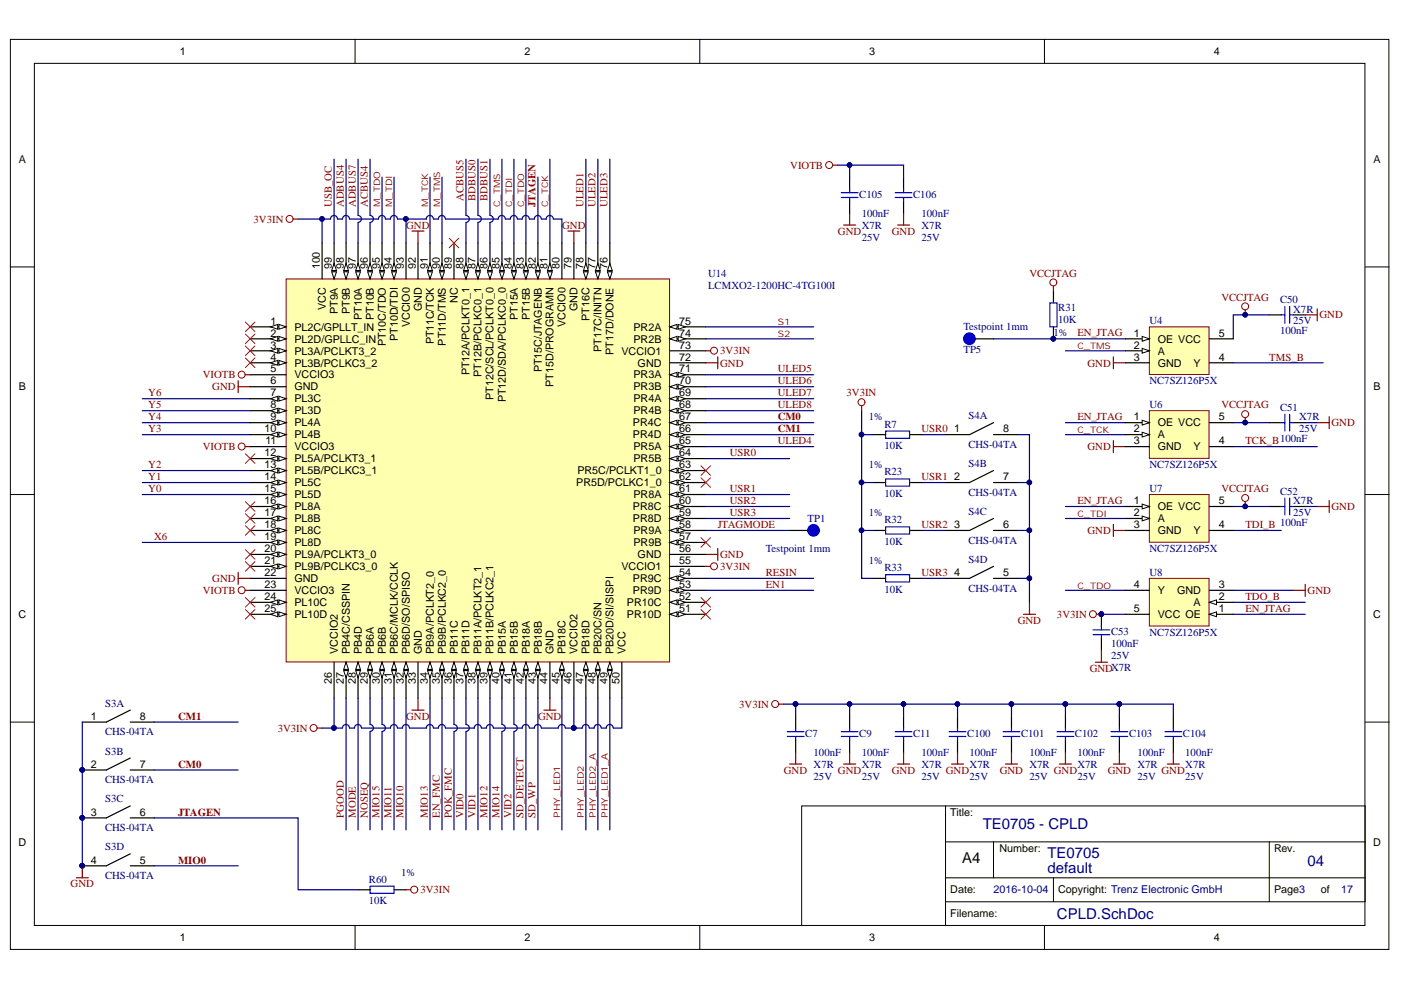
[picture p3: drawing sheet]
<svg xmlns="http://www.w3.org/2000/svg" width="297mm" height="210mm" viewBox="0 0 297 210" stroke-linecap="round" stroke-linejoin="round" font-family="sans-serif">
<defs><g id="words">
<g font-size="3.2" fill="#000080">
<text x="208.4" y="175.8">TE0705 - CPLD</text>
<text x="222.1" y="185.2">default</text>
<text x="222.1" y="181.9">TE0705</text>
<text x="277.2" y="183.6">04</text>
<text x="224.1" y="194.8">CPLD.SchDoc</text>
</g>
<text font-size="3.2" x="204" y="182.9">A4</text>
<g font-size="2.3">
<text x="38.1" y="11.7">1</text>
<text x="111.2" y="11.7">2</text>
<text x="184.3" y="11.7">3</text>
<text x="257.4" y="11.7">4</text>
<text x="4" y="34.5">A</text>
<text x="291.2" y="34.5">A</text>
<text x="67.8" y="57.1" transform="rotate(-90 67.8 57.1)">100</text>
<text x="70.3" y="57.1" transform="rotate(-90 70.3 57.1)">99</text>
<text x="72.9" y="57.1" transform="rotate(-90 72.9 57.1)">98</text>
<text x="75.4" y="57.1" transform="rotate(-90 75.4 57.1)">97</text>
<text x="78" y="57.1" transform="rotate(-90 78 57.1)">96</text>
<text x="80.5" y="57.1" transform="rotate(-90 80.5 57.1)">95</text>
<text x="83.1" y="57.1" transform="rotate(-90 83.1 57.1)">94</text>
<text x="85.6" y="57.1" transform="rotate(-90 85.6 57.1)">93</text>
<text x="88.2" y="57.1" transform="rotate(-90 88.2 57.1)">92</text>
<text x="90.7" y="57.1" transform="rotate(-90 90.7 57.1)">91</text>
<text x="93.2" y="57.1" transform="rotate(-90 93.2 57.1)">90</text>
<text x="95.8" y="57.1" transform="rotate(-90 95.8 57.1)">89</text>
<text x="98.3" y="57.1" transform="rotate(-90 98.3 57.1)">88</text>
<text x="100.8" y="57.1" transform="rotate(-90 100.8 57.1)">87</text>
<text x="103.4" y="57.1" transform="rotate(-90 103.4 57.1)">86</text>
<text x="105.9" y="57.1" transform="rotate(-90 105.9 57.1)">85</text>
<text x="108.5" y="57.1" transform="rotate(-90 108.5 57.1)">84</text>
<text x="111" y="57.1" transform="rotate(-90 111 57.1)">83</text>
<text x="113.6" y="57.1" transform="rotate(-90 113.6 57.1)">82</text>
<text x="116.1" y="57.1" transform="rotate(-90 116.1 57.1)">81</text>
<text x="118.7" y="57.1" transform="rotate(-90 118.7 57.1)">80</text>
<text x="121.2" y="57.1" transform="rotate(-90 121.2 57.1)">79</text>
<text x="123.7" y="57.1" transform="rotate(-90 123.7 57.1)">78</text>
<text x="126.3" y="57.1" transform="rotate(-90 126.3 57.1)">77</text>
<text x="128.8" y="57.1" transform="rotate(-90 128.8 57.1)">76</text>
<text x="69.1" y="65.7" transform="rotate(-90 69.1 65.7)">VCC</text>
<text x="89.4" y="66" transform="rotate(-90 89.4 66)">GND</text>
<text x="97" y="64.2" transform="rotate(-90 97 64.2)">NC</text>
<text x="122.5" y="66" transform="rotate(-90 122.5 66)">GND</text>
<text x="57.4" y="68.8">1</text>
<text x="57.4" y="71.4">2</text>
<text x="62.4" y="70.1">PL2C/GPLLT_IN</text>
<text x="71.6" y="66.6" transform="rotate(-90 71.6 66.6)">PT9A</text>
<text x="74.2" y="66.6" transform="rotate(-90 74.2 66.6)">PT9B</text>
<text x="76.7" y="67.9" transform="rotate(-90 76.7 67.9)">PT10A</text>
<text x="79.2" y="67.9" transform="rotate(-90 79.2 67.9)">PT10B</text>
<text x="86.9" y="69.4" transform="rotate(-90 86.9 69.4)">VCCIO0</text>
<text x="109.8" y="67.9" transform="rotate(-90 109.8 67.9)">PT15A</text>
<text x="112.3" y="67.9" transform="rotate(-90 112.3 67.9)">PT15B</text>
<text x="119.9" y="69.4" transform="rotate(-90 119.9 69.4)">VCCIO0</text>
<text x="125" y="68" transform="rotate(-90 125 68)">PT16C</text>
<text x="134.3" y="70.1">PR2A</text>
<text x="144" y="71.4">74</text>
<text x="144" y="68.8">75</text>
<text x="240.4" y="71.4">1</text>
<text x="258.4" y="71.4">5</text>
<text x="57.4" y="73.9">3</text>
<text x="57.4" y="76.4">4</text>
<text x="62.4" y="72.6">PL2D/GPLLC_IN</text>
<text x="62.4" y="75.2">PL3A/PCLKT3_2</text>
<text x="62.4" y="77.7">PL3B/PCLKC3_2</text>
<text x="81.8" y="73.4" transform="rotate(-90 81.8 73.4)">PT10C/TDO</text>
<text x="84.3" y="72.3" transform="rotate(-90 84.3 72.3)">PT10D/TDI</text>
<text x="92" y="73" transform="rotate(-90 92 73)">PT11C/TCK</text>
<text x="94.5" y="73.3" transform="rotate(-90 94.5 73.3)">PT11D/TMS</text>
<text x="127.5" y="74.5" transform="rotate(-90 127.5 74.5)">PT17C/INITN</text>
<text x="130.1" y="75.2" transform="rotate(-90 130.1 75.2)">PT17D/DONE</text>
<text x="131.8" y="75.2">VCCIO1</text>
<text x="134.3" y="72.6">PR2B</text>
<text x="135.2" y="77.7">GND</text>
<text x="144" y="76.4">72</text>
<text x="144" y="73.9">73</text>
<text x="240.4" y="73.9">2</text>
<text x="240.4" y="76.4">3</text>
<text x="245.5" y="72.6">OE VCC</text>
<text x="245.5" y="75.2">A</text>
<text x="245.5" y="77.7">GND</text>
<text x="253.1" y="77.7">Y</text>
<text x="258.4" y="76.4">4</text>
<text x="4" y="82.8">B</text>
<text x="57.4" y="79">5</text>
<text x="57.4" y="81.5">6</text>
<text x="62.4" y="80.2">VCCIO3</text>
<text x="62.4" y="82.8">GND</text>
<text x="99.6" y="79.6" transform="rotate(-90 99.6 79.6)">PT12A/PCLKT0_1</text>
<text x="102.1" y="79.9" transform="rotate(-90 102.1 79.9)">PT12B/PCLKC0_1</text>
<text x="114.8" y="78.9" transform="rotate(-90 114.8 78.9)">PT15C/JTAGENB</text>
<text x="117.4" y="82" transform="rotate(-90 117.4 82)">PT15D/PROGRAMN</text>
<text x="134.3" y="82.8">PR3B</text>
<text x="134.3" y="80.2">PR3A</text>
<text x="144" y="81.5">70</text>
<text x="144" y="79">71</text>
<text x="291.2" y="82.8">B</text>
<text x="57.4" y="84">7</text>
<text x="57.4" y="86.6">8</text>
<text x="57.4" y="89.1">9</text>
<text x="62.4" y="85.3">PL3C</text>
<text x="62.4" y="87.9">PL3D</text>
<text x="104.6" y="84.8" transform="rotate(-90 104.6 84.8)">PT12C/SCL/PCLKT0_0</text>
<text x="107.2" y="85.3" transform="rotate(-90 107.2 85.3)">PT12D/SDA/PCLKC0_0</text>
<text x="134.3" y="87.9">PR4B</text>
<text x="134.3" y="85.3">PR4A</text>
<text x="144" y="89.1">67</text>
<text x="144" y="86.6">68</text>
<text x="144" y="84">69</text>
<text x="240.4" y="89.1">1</text>
<text x="258.4" y="89.1">5</text>
<text x="56.1" y="91.7">10</text>
<text x="56.3" y="94.2">11</text>
<text x="62.4" y="90.4">PL4A</text>
<text x="62.4" y="92.9">PL4B</text>
<text x="62.4" y="95.5">VCCIO3</text>
<text x="134.2" y="92.9">PR4D</text>
<text x="134.2" y="90.4">PR4C</text>
<text x="134.3" y="95.5">PR5A</text>
<text x="144" y="94.2">65</text>
<text x="144" y="91.7">66</text>
<text x="202.3" y="91.7">1</text>
<text x="212.7" y="91.7">8</text>
<text x="240.4" y="91.7">2</text>
<text x="240.4" y="94.2">3</text>
<text x="245.5" y="90.4">OE VCC</text>
<text x="245.5" y="92.9">A</text>
<text x="245.5" y="95.5">GND</text>
<text x="253.1" y="95.5">Y</text>
<text x="258.4" y="94.2">4</text>
<text x="56.1" y="96.8">12</text>
<text x="56.1" y="99.3">13</text>
<text x="56.1" y="101.8">14</text>
<text x="62.4" y="98">PL5A/PCLKT3_1</text>
<text x="62.4" y="100.6">PL5B/PCLKC3_1</text>
<text x="122.4" y="100.6">PR5C/PCLKT1_0</text>
<text x="134.3" y="98">PR5B</text>
<text x="144" y="101.8">62</text>
<text x="144" y="99.3">63</text>
<text x="144" y="96.8">64</text>
<text x="202.3" y="101.8">2</text>
<text x="212.7" y="101.8">7</text>
<text x="56.1" y="104.4">15</text>
<text x="56.1" y="106.9">16</text>
<text x="62.4" y="103.1">PL5C</text>
<text x="62.4" y="105.6">PL5D</text>
<text x="122.2" y="103.1">PR5D/PCLKC1_0</text>
<text x="134.3" y="105.6">PR8A</text>
<text x="144" y="106.9">60</text>
<text x="144" y="104.4">61</text>
<text x="240.4" y="106.9">1</text>
<text x="258.4" y="106.9">5</text>
<text x="56.1" y="109.4">17</text>
<text x="56.1" y="112">18</text>
<text x="62.4" y="108.2">PL8A</text>
<text x="62.4" y="110.7">PL8B</text>
<text x="62.4" y="113.2">PL8C</text>
<text x="134.2" y="110.7">PR8D</text>
<text x="134.2" y="108.2">PR8C</text>
<text x="134.3" y="113.2">PR9A</text>
<text x="144" y="112">58</text>
<text x="144" y="109.4">59</text>
<text x="202.3" y="112">3</text>
<text x="212.7" y="112">6</text>
<text x="240.4" y="109.4">2</text>
<text x="240.4" y="112">3</text>
<text x="245.5" y="108.2">OE VCC</text>
<text x="245.5" y="110.7">A</text>
<text x="245.5" y="113.2">GND</text>
<text x="253.1" y="113.2">Y</text>
<text x="258.4" y="112">4</text>
<text x="56.1" y="114.5">19</text>
<text x="56.1" y="117.1">20</text>
<text x="56.1" y="119.6">21</text>
<text x="62.4" y="115.8">PL8D</text>
<text x="62.4" y="118.3">PL9A/PCLKT3_0</text>
<text x="134.3" y="115.8">PR9B</text>
<text x="135.2" y="118.3">GND</text>
<text x="144" y="119.6">55</text>
<text x="144" y="117.1">56</text>
<text x="144" y="114.5">57</text>
<text x="56.1" y="122.2">22</text>
<text x="56.1" y="124.7">23</text>
<text x="62.4" y="120.9">PL9B/PCLKC3_0</text>
<text x="62.4" y="123.4">GND</text>
<text x="62.4" y="126">VCCIO3</text>
<text x="131.8" y="120.9">VCCIO1</text>
<text x="134.2" y="126">PR9D</text>
<text x="134.2" y="123.4">PR9C</text>
<text x="144" y="124.7">53</text>
<text x="144" y="122.2">54</text>
<text x="202.3" y="122.2">4</text>
<text x="212.7" y="122.2">5</text>
<text x="240.4" y="124.7">4</text>
<text x="245.5" y="126">Y</text>
<text x="249.6" y="126">GND</text>
<text x="258.4" y="124.7">3</text>
<text x="3.9" y="131">C</text>
<text x="56.1" y="127.2">24</text>
<text x="56.1" y="129.8">25</text>
<text x="62.4" y="128.5">PL10C</text>
<text x="62.4" y="131">PL10D</text>
<text x="132.9" y="131">PR10D</text>
<text x="132.9" y="128.5">PR10C</text>
<text x="144" y="129.8">51</text>
<text x="144" y="127.2">52</text>
<text x="240.4" y="129.8">5</text>
<text x="245.5" y="131">VCC OE</text>
<text x="253.1" y="128.5">A</text>
<text x="258.4" y="129.8">1</text>
<text x="258.4" y="127.2">2</text>
<text x="291.1" y="131">C</text>
<text x="71.6" y="138.6" transform="rotate(-90 71.6 138.6)">VCCIO2</text>
<text x="74.2" y="138.6" transform="rotate(-90 74.2 138.6)">PB4C/CSSPIN</text>
<text x="76.7" y="138.6" transform="rotate(-90 76.7 138.6)">PB4D</text>
<text x="79.2" y="138.6" transform="rotate(-90 79.2 138.6)">PB6A</text>
<text x="81.8" y="138.6" transform="rotate(-90 81.8 138.6)">PB6B</text>
<text x="84.3" y="138.6" transform="rotate(-90 84.3 138.6)">PB6C/MCLK/CCLK</text>
<text x="86.9" y="138.6" transform="rotate(-90 86.9 138.6)">PB6D/SO/SPISO</text>
<text x="89.4" y="138.6" transform="rotate(-90 89.4 138.6)">GND</text>
<text x="92" y="138.6" transform="rotate(-90 92 138.6)">PB9A/PCLKT2_0</text>
<text x="94.5" y="138.6" transform="rotate(-90 94.5 138.6)">PB9B/PCLKC2_0</text>
<text x="97" y="138.6" transform="rotate(-90 97 138.6)">PB11C</text>
<text x="99.6" y="138.6" transform="rotate(-90 99.6 138.6)">PB11D</text>
<text x="102.1" y="138.6" transform="rotate(-90 102.1 138.6)">PB11A/PCLKT2_1</text>
<text x="104.6" y="138.6" transform="rotate(-90 104.6 138.6)">PB11B/PCLKC2_1</text>
<text x="107.2" y="138.6" transform="rotate(-90 107.2 138.6)">PB15A</text>
<text x="109.8" y="138.6" transform="rotate(-90 109.8 138.6)">PB15B</text>
<text x="112.3" y="138.6" transform="rotate(-90 112.3 138.6)">PB18A</text>
<text x="114.8" y="138.6" transform="rotate(-90 114.8 138.6)">PB18B</text>
<text x="117.4" y="138.6" transform="rotate(-90 117.4 138.6)">GND</text>
<text x="119.9" y="138.6" transform="rotate(-90 119.9 138.6)">PB18C</text>
<text x="122.5" y="138.6" transform="rotate(-90 122.5 138.6)">VCCIO2</text>
<text x="125" y="138.6" transform="rotate(-90 125 138.6)">PB18D</text>
<text x="127.5" y="138.6" transform="rotate(-90 127.5 138.6)">PB20C/SN</text>
<text x="130.1" y="138.6" transform="rotate(-90 130.1 138.6)">PB20D/SI/SISPI</text>
<text x="132.6" y="138.6" transform="rotate(-90 132.6 138.6)">VCC</text>
<text x="70.3" y="145" transform="rotate(-90 70.3 145)">26</text>
<text x="72.9" y="145" transform="rotate(-90 72.9 145)">27</text>
<text x="75.4" y="145" transform="rotate(-90 75.4 145)">28</text>
<text x="78" y="145" transform="rotate(-90 78 145)">29</text>
<text x="80.5" y="145" transform="rotate(-90 80.5 145)">30</text>
<text x="83.1" y="145" transform="rotate(-90 83.1 145)">31</text>
<text x="85.6" y="145" transform="rotate(-90 85.6 145)">32</text>
<text x="88.2" y="145" transform="rotate(-90 88.2 145)">33</text>
<text x="90.7" y="145" transform="rotate(-90 90.7 145)">34</text>
<text x="93.2" y="145" transform="rotate(-90 93.2 145)">35</text>
<text x="95.8" y="145" transform="rotate(-90 95.8 145)">36</text>
<text x="98.3" y="145" transform="rotate(-90 98.3 145)">37</text>
<text x="100.8" y="145" transform="rotate(-90 100.8 145)">38</text>
<text x="103.4" y="145" transform="rotate(-90 103.4 145)">39</text>
<text x="105.9" y="145" transform="rotate(-90 105.9 145)">40</text>
<text x="108.5" y="145" transform="rotate(-90 108.5 145)">41</text>
<text x="111" y="145" transform="rotate(-90 111 145)">42</text>
<text x="113.6" y="145" transform="rotate(-90 113.6 145)">43</text>
<text x="116.1" y="145" transform="rotate(-90 116.1 145)">44</text>
<text x="118.7" y="145" transform="rotate(-90 118.7 145)">45</text>
<text x="121.2" y="145" transform="rotate(-90 121.2 145)">46</text>
<text x="123.7" y="145" transform="rotate(-90 123.7 145)">47</text>
<text x="126.3" y="145" transform="rotate(-90 126.3 145)">48</text>
<text x="128.8" y="145" transform="rotate(-90 128.8 145)">49</text>
<text x="131.3" y="145" transform="rotate(-90 131.3 145)">50</text>
<text x="19.2" y="152.6">1</text>
<text x="29.7" y="152.6">8</text>
<text x="19.2" y="162.8">2</text>
<text x="29.7" y="162.8">7</text>
<text x="19.2" y="173">3</text>
<text x="29.7" y="173">6</text>
<text x="201.5" y="173">Title:</text>
<text x="3.9" y="179.3">D</text>
<text x="291.1" y="179.3">D</text>
<text x="19.2" y="183.1">4</text>
<text x="29.7" y="183.1">5</text>
<text x="211.9" y="180.6">Number:</text>
<text x="270.1" y="180.6">Rev.</text>
<text x="201.5" y="189.4">Date:</text>
<text x="224.4" y="189.4">Copyright: Trenz Electronic GmbH</text>
<text x="270.1" y="189.4">Page3</text>
<text x="280" y="189.4">of</text>
<text x="201.5" y="194.5">Filename:</text>
<text x="38.1" y="199.6">1</text>
<text x="111.2" y="199.6">2</text>
<text x="184.3" y="199.6">3</text>
<text x="257.4" y="199.6">4</text>
</g>
<g font-size="2.3" fill="#800000">
<text x="167.5" y="35.8">VIOTB</text>
<text x="53.8" y="47.2">3V3IN</text>
<text x="70.3" y="43.9" transform="rotate(-90 70.3 43.9)">USB_OC</text>
<text x="72.9" y="43.9" transform="rotate(-90 72.9 43.9)">ADBUS4</text>
<text x="75.4" y="43.9" transform="rotate(-90 75.4 43.9)">ADBUS7</text>
<text x="78" y="43.9" transform="rotate(-90 78 43.9)">ACBUS4</text>
<text x="98.3" y="42.6" transform="rotate(-90 98.3 42.6)">ACBUS5</text>
<text x="100.8" y="42.6" transform="rotate(-90 100.8 42.6)">BDBUS0</text>
<text x="103.4" y="42.6" transform="rotate(-90 103.4 42.6)">BDBUS1</text>
<text x="113.5" y="43.9" transform="rotate(-90 113.5 43.9)">JTAGEN</text>
<text x="123.7" y="43.9" transform="rotate(-90 123.7 43.9)">ULED1</text>
<text x="126.3" y="43.9" transform="rotate(-90 126.3 43.9)">ULED2</text>
<text x="128.8" y="43.9" transform="rotate(-90 128.8 43.9)">ULED3</text>
<text x="86.1" y="48.5">GND</text>
<text x="119.2" y="48.5">GND</text>
<text x="177.7" y="49.7">GND</text>
<text x="189.1" y="49.7">GND</text>
<text x="218.3" y="58.7">VCCJTAG</text>
<text x="259" y="63.7">VCCJTAG</text>
<text x="228.4" y="71.3">EN_JTAG</text>
<text x="279.8" y="67.5">GND</text>
<text x="152.7" y="77.7">GND</text>
<text x="152.7" y="75.1">3V3IN</text>
<text x="230.6" y="77.7">GND</text>
<text x="269.1" y="76.4">TMS_B</text>
<text x="43" y="80.2">VIOTB</text>
<text x="45" y="82.8">GND</text>
<text x="164.9" y="79">ULED5</text>
<text x="164.9" y="81.5">ULED6</text>
<text x="31.4" y="84">Y6</text>
<text x="31.4" y="89.1">Y4</text>
<text x="31.4" y="86.6">Y5</text>
<text x="164.9" y="84">ULED7</text>
<text x="164.9" y="86.6">ULED8</text>
<text x="164.9" y="89.1">CM0</text>
<text x="179.5" y="84">3V3IN</text>
<text x="228.4" y="89.1">EN_JTAG</text>
<text x="259" y="86.6">VCCJTAG</text>
<text x="31.4" y="91.7">Y3</text>
<text x="43" y="95.5">VIOTB</text>
<text x="164.9" y="94.2">ULED4</text>
<text x="164.9" y="91.7">CM1</text>
<text x="195.4" y="91.7">USR0</text>
<text x="230.6" y="95.5">GND</text>
<text x="264" y="94.2">TCK_B100nF</text>
<text x="282.3" y="90.4">GND</text>
<text x="31.4" y="99.3">Y2</text>
<text x="31.4" y="101.8">Y1</text>
<text x="154.7" y="96.7">USR0</text>
<text x="195.4" y="101.8">USR1</text>
<text x="31.4" y="104.4">Y0</text>
<text x="154.7" y="104.4">USR1</text>
<text x="154.7" y="106.9">USR2</text>
<text x="228.4" y="106.9">EN_JTAG</text>
<text x="259" y="104.4">VCCJTAG</text>
<text x="152.2" y="112">JTAGMODE</text>
<text x="154.7" y="109.4">USR3</text>
<text x="195.4" y="112">USR2</text>
<text x="230.6" y="113.2">GND</text>
<text x="264" y="112">TDI_B 100nF</text>
<text x="282.3" y="108.2">GND</text>
<text x="32.7" y="114.5">X6</text>
<text x="152.7" y="118.3">GND</text>
<text x="43" y="125.9">VIOTB</text>
<text x="45" y="123.4">GND</text>
<text x="152.7" y="120.9">3V3IN</text>
<text x="162.3" y="124.7">EN1</text>
<text x="162.3" y="122.1">RESIN</text>
<text x="195.4" y="122.1">USR3</text>
<text x="277.2" y="125.9">GND</text>
<text x="224.1" y="131">3V3IN</text>
<text x="264" y="127.2">TDO_B</text>
<text x="264" y="129.8">EN_JTAG</text>
<text x="215.8" y="132.3">GND</text>
<text x="231" y="142.4">GNDX7R</text>
<text x="37.8" y="152.6">CM1</text>
<text x="58.9" y="155.2">3V3IN</text>
<text x="86.1" y="152.6">GND</text>
<text x="114.1" y="152.6">GND</text>
<text x="156.7" y="150.1">3V3IN</text>
<text x="37.8" y="162.8">CM0</text>
<text x="166.2" y="164">GND</text>
<text x="177.7" y="164">GND</text>
<text x="189.1" y="164">GND</text>
<text x="200.5" y="164">GND</text>
<text x="212" y="164">GND</text>
<text x="223.4" y="164">GND</text>
<text x="234.8" y="164">GND</text>
<text x="246.3" y="164">GND</text>
<text x="37.8" y="172.9">JTAGEN</text>
<text x="72.9" y="173.4" transform="rotate(-90 72.9 173.4)">PGOOD</text>
<text x="75.4" y="173.4" transform="rotate(-90 75.4 173.4)">MODE</text>
<text x="78" y="173.4" transform="rotate(-90 78 173.4)">NOSEQ</text>
<text x="80.5" y="173.4" transform="rotate(-90 80.5 173.4)">MIO15</text>
<text x="83" y="173.4" transform="rotate(-90 83 173.4)">MIO11</text>
<text x="85.6" y="173.4" transform="rotate(-90 85.6 173.4)">MIO10</text>
<text x="90.7" y="173.4" transform="rotate(-90 90.7 173.4)">MIO13</text>
<text x="93.2" y="173.4" transform="rotate(-90 93.2 173.4)">EN_FMC</text>
<text x="95.8" y="173.4" transform="rotate(-90 95.8 173.4)">POK_FMC</text>
<text x="98.3" y="173.4" transform="rotate(-90 98.3 173.4)">VID0</text>
<text x="100.8" y="173.4" transform="rotate(-90 100.8 173.4)">VID1</text>
<text x="103.4" y="173.4" transform="rotate(-90 103.4 173.4)">MIO12</text>
<text x="105.9" y="173.4" transform="rotate(-90 105.9 173.4)">MIO14</text>
<text x="108.5" y="173.4" transform="rotate(-90 108.5 173.4)">VID2</text>
<text x="111" y="173.4" transform="rotate(-90 111 173.4)">SD_DETECT</text>
<text x="113.5" y="173.4" transform="rotate(-90 113.5 173.4)">SD_WP</text>
<text x="37.8" y="183.1">MIO0</text>
<text x="15" y="188.2">GND</text>
<text x="89.1" y="189.4">3V3IN</text>
</g>
<g font-size="2.3" fill="#000080">
<text x="182.2" y="41.9">C105</text>
<text x="193.6" y="41.9">C106</text>
<text x="182.7" y="45.9">100nF</text>
<text x="195.4" y="45.9">100nF</text>
<text x="182.7" y="51">25V</text>
<text x="182.7" y="48.5">X7R</text>
<text x="195.4" y="51">25V</text>
<text x="195.4" y="48.5">X7R</text>
<text x="150.1" y="58.7">U14</text>
<text x="150.1" y="61.2">LCMXO2-1200HC-4TG100I</text>
<text x="271.4" y="64.2">C50</text>
<text x="204.3" y="70.1">Testpoint 1mm</text>
<text x="223.3" y="71.3">1%</text>
<text x="224.4" y="66">R31</text>
<text x="224.4" y="68.5">10K</text>
<text x="243.7" y="68.8">U4</text>
<text x="271.4" y="70.8">100nF</text>
<text x="274.2" y="68.8">25V</text>
<text x="274.2" y="66.3">X7R</text>
<text x="204.3" y="74.9">TP5</text>
<text x="243.7" y="81.5">NC7SZ126P5X</text>
<text x="184.2" y="89.1">1%</text>
<text x="205.3" y="88.9">S4A</text>
<text x="243.7" y="86.6">U6</text>
<text x="271.4" y="87.1">C51</text>
<text x="275.5" y="89.1">X7R</text>
<text x="187.5" y="90.6">R7</text>
<text x="187.5" y="95.2">10K</text>
<text x="205.3" y="95">CHS-04TA</text>
<text x="275.5" y="91.7">25V</text>
<text x="184.2" y="99.3">1%</text>
<text x="187.5" y="100.8">R23</text>
<text x="205.3" y="99">S4B</text>
<text x="243.7" y="99.3">NC7SZ126P5X</text>
<text x="187.5" y="105.4">10K</text>
<text x="205.3" y="105.1">CHS-04TA</text>
<text x="243.7" y="104.4">U7</text>
<text x="271.4" y="104.9">C52</text>
<text x="274.2" y="106.9">X7R</text>
<text x="171.2" y="110.7">TP1</text>
<text x="184.2" y="109.4">1%</text>
<text x="187.5" y="111">R32</text>
<text x="205.3" y="109.2">S4C</text>
<text x="274.2" y="109.4">25V</text>
<text x="162.3" y="117.1">Testpoint 1mm</text>
<text x="184.2" y="119.6">1%</text>
<text x="187.5" y="115.5">10K</text>
<text x="205.3" y="115.3">CHS-04TA</text>
<text x="205.3" y="119.3">S4D</text>
<text x="243.7" y="117.1">NC7SZ126P5X</text>
<text x="187.5" y="121.1">R33</text>
<text x="187.5" y="125.7">10K</text>
<text x="205.3" y="125.4">CHS-04TA</text>
<text x="243.7" y="122.1">U8</text>
<text x="235.6" y="134.6">C53</text>
<text x="235.6" y="137.1">100nF</text>
<text x="243.7" y="134.8">NC7SZ126P5X</text>
<text x="235.6" y="139.7">25V</text>
<text x="22.3" y="149.8">S3A</text>
<text x="22.3" y="155.9">CHS-04TA</text>
<text x="22.3" y="160">S3B</text>
<text x="170.7" y="156.2">C7</text>
<text x="172.5" y="160.2">100nF</text>
<text x="182.2" y="156.2">C9</text>
<text x="182.7" y="160.2">100nF</text>
<text x="193.6" y="156.2">C11</text>
<text x="195.4" y="160.2">100nF</text>
<text x="205.1" y="156.2">C100</text>
<text x="205.6" y="160.2">100nF</text>
<text x="216.5" y="156.2">C101</text>
<text x="218.3" y="160.2">100nF</text>
<text x="227.9" y="156.2">C102</text>
<text x="228.4" y="160.2">100nF</text>
<text x="239.4" y="156.2">C103</text>
<text x="241.2" y="160.2">100nF</text>
<text x="250.8" y="156.2">C104</text>
<text x="251.3" y="160.2">100nF</text>
<text x="22.3" y="166.1">CHS-04TA</text>
<text x="172.5" y="165.3">25V</text>
<text x="172.5" y="162.8">X7R</text>
<text x="182.7" y="165.3">25V</text>
<text x="182.7" y="162.8">X7R</text>
<text x="195.4" y="165.3">25V</text>
<text x="195.4" y="162.8">X7R</text>
<text x="205.6" y="165.3">25V</text>
<text x="205.6" y="162.8">X7R</text>
<text x="218.3" y="165.3">25V</text>
<text x="218.3" y="162.8">X7R</text>
<text x="228.4" y="165.3">25V</text>
<text x="228.4" y="162.8">X7R</text>
<text x="241.2" y="165.3">25V</text>
<text x="241.2" y="162.8">X7R</text>
<text x="251.3" y="165.3">25V</text>
<text x="251.3" y="162.8">X7R</text>
<text x="22.3" y="170.1">S3C</text>
<text x="22.3" y="176.2">CHS-04TA</text>
<text x="22.3" y="180.3">S3D</text>
<text x="85.1" y="185.6">1%</text>
<text x="22.3" y="186.4">CHS-04TA</text>
<text x="78.2" y="187.2">R60</text>
<text x="78.2" y="191.7">10K</text>
<text x="210.7" y="189.4">2016-10-04</text>
<text x="284.3" y="189.4">17</text>
</g>
<g font-size="1.9" fill="#800000">
<text x="80.6" y="43.9" transform="rotate(-90 80.6 43.9)">M_TDO</text>
<text x="83.2" y="43.9" transform="rotate(-90 83.2 43.9)">M_TDI</text>
<text x="90.8" y="43.9" transform="rotate(-90 90.8 43.9)">M_TCK</text>
<text x="93.3" y="43.9" transform="rotate(-90 93.3 43.9)">M_TMS</text>
<text x="106" y="43.9" transform="rotate(-90 106 43.9)">C_TMS</text>
<text x="108.6" y="43.9" transform="rotate(-90 108.6 43.9)">C_TDI</text>
<text x="111.1" y="43.9" transform="rotate(-90 111.1 43.9)">C_TDO</text>
<text x="116.2" y="43.9" transform="rotate(-90 116.2 43.9)">C_TCK</text>
<text x="164.9" y="68.9">S1</text>
<text x="164.9" y="71.5">S2</text>
<text x="228.4" y="74">C_TMS</text>
<text x="228.4" y="91.7">C_TCK</text>
<text x="228.4" y="109.5">C_TDI</text>
<text x="228.4" y="124.8">C_TDO</text>
<text x="118.7" y="173.4" transform="rotate(-90 118.7 173.4)">PHY_LED1</text>
<text x="123.8" y="173.4" transform="rotate(-90 123.8 173.4)">PHY_LED2</text>
<text x="126.3" y="173.4" transform="rotate(-90 126.3 173.4)">PHY_LED2_A</text>
<text x="128.9" y="173.4" transform="rotate(-90 128.9 173.4)">PHY_LED1_A</text>
</g>
</g></defs>
<g fill="#fff" stroke="#000" stroke-width=".21">
<path d="M2.2 8.4h292.3v192.9h-292.3z"/>
<path d="M7.3 13.4h282.1v182.8h-282.1z"/>
</g>
<g fill="none" stroke="#000" stroke-width=".21">
<path d="M75.3 8.4v5M148.4 8.4v5M221.4 8.4v5M2.2 56.6h5.1M289.4 56.6h5.1M2.2 104.9h5.1M289.4 104.9h5.1M2.2 153.1h5.1M289.4 153.1h5.1M200.5 170.9h88.9v20.3h-88.9zM200.5 170.9h-30.5v25.4M200.5 178.5h88.9"/>
<path d="M210.6 178.5v7.6h-10.1M269.1 178.5v12.7M75.3 196.3v5.1M148.4 196.3v5.1M200.5 191.2v5.1M210.6 186.1h78.8M221.4 196.3v5.1M223.4 186.1v5.1"/>
</g>
<g fill="none" stroke="#000080" stroke-width=".25">
<path d="M70.8 33.7v17.8M73.4 33.7v17.8M81 37.6v13.9M83.5 37.6v13.9M91.2 37.6v13.9M93.7 37.6v13.9M98.8 33.7v12a.74 .74 0 0 1 .7 .7 .74 .74 0 0 1-.7 .8M101.3 33.7v12a.74 .74 0 0 1 .7 .7 .74 .74 0 0 1-.7 .8M103.9 33.7v12a.74 .74 0 0 1 .7 .7 .74 .74 0 0 1-.7 .8M106.4 33.7v17.8M109 33.7v17.8M111.5 33.7v17.8"/>
<path d="M114 37.6v13.9M116.6 33.7v17.8M180.1 35v2.6M68.3 46.4v5.1M71.5 46.4a.74 .74 0 0 0-.7-.7 .74 .74 0 0 0-.7 .7h-6.9M74.1 46.4a.74 .74 0 0 0-.8-.7 .74 .74 0 0 0-.7 .7h-1M81.7 46.4a.74 .74 0 0 0-.7-.7 .74 .74 0 0 0-.8 .7h-6.1M84.3 46.4a.74 .74 0 0 0-.8-.7 .74 .74 0 0 0-.7 .7h-1M84.3 46.4h6.1M86.1 46.4v5.1M91.9 46.4a.75 .75 0 0 0-.8-.7 .75 .75 0 0 0-.7 .7M94.4 46.4a.74 .74 0 0 0-.7-.7 .74 .74 0 0 0-.8 .7h-1"/>
<path d="M98.8 47.2v4.3M101.3 47.2v4.3M103.9 47.2v4.3M107.1 46.4a.75 .75 0 0 0-.7-.7 .75 .75 0 0 0-.8 .7h-11.1M109.7 46.4a.74 .74 0 0 0-.8-.7 .74 .74 0 0 0-.7 .7h-1M112.2 46.4a.75 .75 0 0 0-.7-.7 .75 .75 0 0 0-.8 .7h-1M114.8 46.4a.74 .74 0 0 0-.8-.7 .74 .74 0 0 0-.7 .7h-1M117.3 46.4a.75 .75 0 0 0-.8-.7 .75 .75 0 0 0-.7 .7h-1M117.4 46.4h1.7v5.1M149.6 69.3h22.9M149.6 71.8h22.9M149.6 79.5h22.9"/>
<path d="M30.2 99.8h22.8M30.2 92.2h22.8M30.2 89.6h22.8M30.2 84.5h22.8M149.6 82h22.9M30.2 104.9h22.8M30.2 102.3h22.8M70.8 148v6.4M73.4 148v28M74.1 154.4a.74 .74 0 0 0-.8-.8 .74 .74 0 0 0-.7 .8h-4.3M75.9 148v28M76.6 154.4a.74 .74 0 0 0-.7-.8 .74 .74 0 0 0-.7 .8h-1.1"/>
<path d="M83.5 148v28M84.3 154.4a.74 .74 0 0 0-.8-.8 .74 .74 0 0 0-.7 .8h-6.1M84.3 154.4h1a.74 .74 0 0 1 .8-.8 .74 .74 0 0 1 .7 .8h3.6M86.1 148v28M91.2 148v28M91.9 154.4a.75 .75 0 0 0-.8-.8 .75 .75 0 0 0-.7 .8M93.7 148v28M94.4 154.4a.74 .74 0 0 0-.7-.8 .74 .74 0 0 0-.8 .8h-1M101.3 148v28M102 154.4a.75 .75 0 0 0-.7-.8 .75 .75 0 0 0-.8 .8h-6M103.9 148v28M104.6 154.4a.74 .74 0 0 0-.7-.8 .74 .74 0 0 0-.8 .8h-1"/>
<path d="M111.5 148v28M112.2 154.4a.75 .75 0 0 0-.7-.8 .75 .75 0 0 0-.8 .8h-6.1M114 148v28M114.8 154.4a.74 .74 0 0 0-.8-.8 .74 .74 0 0 0-.7 .8h-1M119.1 148v28M119.8 154.4a.74 .74 0 0 0-.7-.8 .74 .74 0 0 0-.7 .8h-3.6M121.7 148v6.4M124.2 148v28M124.9 154.4a.74 .74 0 0 0-.7-.8 .74 .74 0 0 0-.7 .8h-3.6M126.8 148v28M127.5 154.4a.75 .75 0 0 0-.8-.8 .75 .75 0 0 0-.7 .8h-1M129.3 148v28"/>
<path d="M130 154.4a.74 .74 0 0 0-.7-.8 .74 .74 0 0 0-.8 .8h-1M131.8 148v6.4h-1.7M168.7 149.3v2.5M180.1 149.3v2.5M191.6 149.3v2.5M203 149.3v2.5M214.5 149.3v2.5M225.9 149.3v2.5"/>
</g>
<g fill="none" stroke="#800000" stroke-width=".25">
<path d="M176.6 35h1M62.2 46.4h1M87.4 49h2.5M88.6 49v2.5M120.4 49h2.5M121.7 49v2.5M178.9 47.7h2.5M180.1 45.2v2.5M190.3 47.7h2.5M191.6 45.2v2.5M149.6 76.9h2.6M152.2 75.6v2.6"/>
<path d="M50.5 80.7v2.6M50.5 82h2.5M149.6 117.5h2.6M152.2 116.3v2.5M50.5 121.4v2.5M50.5 122.6h2.5M67.3 154.4h1M87.4 150.6h2.5M88.6 148v2.6M115.3 150.6h2.6M116.6 148v2.6M165.1 149.3h1.1"/>
<path d="M168.7 159.4v2.6M180.1 159.4v2.6M191.6 159.4v2.6M203 159.4v2.6M214.5 159.4v2.6M225.9 159.4v2.6M237.3 159.4v2.6M248.8 159.4v2.6M167.4 162h2.6M178.9 162h2.5M190.3 162h2.5M201.7 162h2.6"/>
<path d="M213.2 162h2.5M224.6 162h2.6M236.1 162h2.5M247.5 162h2.5"/>
</g>
<g fill="none" stroke="#000" stroke-width=".25">
<path d="M180.1 37.6v2.5M191.6 37.6v2.5M180.1 42.6v2.6M191.6 42.6v2.6M168.7 151.8v2.6M168.7 156.9v2.5M180.1 151.8v2.6M180.1 156.9v2.5M191.6 151.8v2.6M191.6 156.9v2.5M203 151.8v2.6M203 156.9v2.5"/>
<path d="M214.5 151.8v2.6M214.5 156.9v2.5M225.9 151.8v2.6M225.9 156.9v2.5M237.3 151.8v2.6M237.3 156.9v2.5M248.8 151.8v2.6M248.8 156.9v2.5"/>
</g>
<g fill="none" stroke="#00f" stroke-width=".25">
<path d="M178.4 41.9h3.5M178.4 40.9h3.5M180.1 40.1v.8M180.1 41.9v.7M189.8 41.9h3.6M189.8 40.9h3.6M191.6 40.1v.8M191.6 41.9v.7M166.9 156.1h3.6M166.9 155.1h3.6M168.7 154.4v.7M168.7 156.1v.8"/>
<path d="M178.4 156.1h3.5M178.4 155.1h3.5M180.1 154.4v.7M180.1 156.1v.8M189.8 156.1h3.6M189.8 155.1h3.6M191.6 154.4v.7M191.6 156.1v.8M201.2 156.1h3.6M201.2 155.1h3.6M203 154.4v.7M203 156.1v.8"/>
<path d="M212.7 156.1h3.5M212.7 155.1h3.5M214.5 154.4v.7M214.5 156.1v.8M224.1 156.1h3.6M224.1 155.1h3.6M225.9 154.4v.7M225.9 156.1v.8M235.6 156.1h3.5M235.6 155.1h3.5M237.3 154.4v.7M237.3 156.1v.8"/>
<path d="M247 156.1h3.5M247 155.1h3.5M248.8 154.4v.7M248.8 156.1v.8"/>
</g>
<g fill="#000080" stroke="#000080" stroke-width=".21">
<circle cx="168.7" cy="149.3" r=".49"/>
<circle cx="180.1" cy="149.3" r=".48"/>
<circle cx="191.6" cy="149.3" r=".48"/>
<circle cx="203" cy="149.3" r=".48"/>
<circle cx="214.4" cy="149.3" r=".48"/>
<circle cx="225.9" cy="149.3" r=".49"/>
<circle cx="121.6" cy="154.3" r=".48"/>
<circle cx="70.8" cy="154.3" r=".49"/>
<circle cx="68.3" cy="46.4" r=".48"/>
<circle cx="86.1" cy="46.4" r=".49"/>
<circle cx="180.1" cy="35" r=".48"/>
</g>
<g fill="none" stroke="#800000" stroke-width=".21">
<circle cx="175.8" cy="35" r=".74"/>
<circle cx="61.4" cy="46.4" r=".74"/>
<circle cx="66.5" cy="154.3" r=".74"/>
<circle cx="164.4" cy="149.3" r=".74"/>
</g>
<path d="M60.7 59.1h81.3v81.3h-81.3z" fill="#ffffb0" stroke="#800000" stroke-width=".21"/>
<path d="M53 69.3h7.7" fill="none" stroke="#000" stroke-width=".25"/>
<path d="M59.1 68.8l1.6 .5-1.6 .5z" fill="#fff"/>
<path d="M59.1 68.8l1.6 .5-1.6 .5z" fill="none" stroke="#000" stroke-width=".21"/>
<path d="M57.4 69.3l1.5-.5v1z" fill="#fff"/>
<path d="M57.4 69.3l1.5-.5v1z" fill="none" stroke="#000" stroke-width=".21"/>
<path d="M53 71.8h7.7" fill="none" stroke="#000" stroke-width=".25"/>
<path d="M59.1 71.3l1.6 .5-1.6 .5z" fill="#fff"/>
<path d="M59.1 71.3l1.6 .5-1.6 .5z" fill="none" stroke="#000" stroke-width=".21"/>
<path d="M57.4 71.8l1.5-.5v1z" fill="#fff"/>
<path d="M57.4 71.8l1.5-.5v1z" fill="none" stroke="#000" stroke-width=".21"/>
<path d="M53 74.4h7.7" fill="none" stroke="#000" stroke-width=".25"/>
<path d="M59.1 73.9l1.6 .5-1.6 .5z" fill="#fff"/>
<path d="M59.1 73.9l1.6 .5-1.6 .5z" fill="none" stroke="#000" stroke-width=".21"/>
<path d="M57.4 74.4l1.5-.5v1z" fill="#fff"/>
<path d="M57.4 74.4l1.5-.5v1z" fill="none" stroke="#000" stroke-width=".21"/>
<path d="M53 76.9h7.7" fill="none" stroke="#000" stroke-width=".25"/>
<path d="M59.1 76.4l1.6 .5-1.6 .5z" fill="#fff"/>
<path d="M59.1 76.4l1.6 .5-1.6 .5z" fill="none" stroke="#000" stroke-width=".21"/>
<path d="M57.4 76.9l1.5-.5v1z" fill="#fff"/>
<path d="M57.4 76.9l1.5-.5v1z" fill="none" stroke="#000" stroke-width=".21"/>
<path d="M53 79.5h7.7M53 82h7.7M53 84.5h7.7" fill="none" stroke="#000" stroke-width=".25"/>
<path d="M59.1 84l1.6 .5-1.6 .5z" fill="#fff"/>
<path d="M59.1 84l1.6 .5-1.6 .5z" fill="none" stroke="#000" stroke-width=".21"/>
<path d="M57.4 84.5l1.5-.5v1z" fill="#fff"/>
<path d="M57.4 84.5l1.5-.5v1z" fill="none" stroke="#000" stroke-width=".21"/>
<path d="M53 87.1h7.7" fill="none" stroke="#000" stroke-width=".25"/>
<path d="M59.1 86.6l1.6 .5-1.6 .5z" fill="#fff"/>
<path d="M59.1 86.6l1.6 .5-1.6 .5z" fill="none" stroke="#000" stroke-width=".21"/>
<path d="M57.4 87.1l1.5-.5v1z" fill="#fff"/>
<path d="M57.4 87.1l1.5-.5v1z" fill="none" stroke="#000" stroke-width=".21"/>
<path d="M53 89.6h7.7" fill="none" stroke="#000" stroke-width=".25"/>
<path d="M59.1 89.1l1.6 .5-1.6 .5z" fill="#fff"/>
<path d="M59.1 89.1l1.6 .5-1.6 .5z" fill="none" stroke="#000" stroke-width=".21"/>
<path d="M57.4 89.6l1.5-.5v1z" fill="#fff"/>
<path d="M57.4 89.6l1.5-.5v1z" fill="none" stroke="#000" stroke-width=".21"/>
<path d="M53 92.2h7.7" fill="none" stroke="#000" stroke-width=".25"/>
<path d="M59.1 91.6l1.6 .6-1.6 .5z" fill="#fff"/>
<path d="M59.1 91.6l1.6 .6-1.6 .5z" fill="none" stroke="#000" stroke-width=".21"/>
<path d="M57.4 92.2l1.5-.6v1.1z" fill="#fff"/>
<path d="M57.4 92.2l1.5-.6v1.1z" fill="none" stroke="#000" stroke-width=".21"/>
<path d="M53 94.7h7.7M53 97.2h7.7" fill="none" stroke="#000" stroke-width=".25"/>
<path d="M59.1 96.7l1.6 .5-1.6 .5z" fill="#fff"/>
<path d="M59.1 96.7l1.6 .5-1.6 .5z" fill="none" stroke="#000" stroke-width=".21"/>
<path d="M57.4 97.2l1.5-.5v1z" fill="#fff"/>
<path d="M57.4 97.2l1.5-.5v1z" fill="none" stroke="#000" stroke-width=".21"/>
<path d="M53 99.8h7.7" fill="none" stroke="#000" stroke-width=".25"/>
<path d="M59.1 99.3l1.6 .5-1.6 .5z" fill="#fff"/>
<path d="M59.1 99.3l1.6 .5-1.6 .5z" fill="none" stroke="#000" stroke-width=".21"/>
<path d="M57.4 99.8l1.5-.5v1z" fill="#fff"/>
<path d="M57.4 99.8l1.5-.5v1z" fill="none" stroke="#000" stroke-width=".21"/>
<path d="M53 102.3h7.7" fill="none" stroke="#000" stroke-width=".25"/>
<path d="M59.1 101.8l1.6 .5-1.6 .5z" fill="#fff"/>
<path d="M59.1 101.8l1.6 .5-1.6 .5z" fill="none" stroke="#000" stroke-width=".21"/>
<path d="M57.4 102.3l1.5-.5v1z" fill="#fff"/>
<path d="M57.4 102.3l1.5-.5v1z" fill="none" stroke="#000" stroke-width=".21"/>
<path d="M53 104.9h7.7" fill="none" stroke="#000" stroke-width=".25"/>
<path d="M59.1 104.3l1.6 .6-1.6 .5z" fill="#fff"/>
<path d="M59.1 104.3l1.6 .6-1.6 .5z" fill="none" stroke="#000" stroke-width=".21"/>
<path d="M57.4 104.9l1.5-.6v1.1z" fill="#fff"/>
<path d="M57.4 104.9l1.5-.6v1.1z" fill="none" stroke="#000" stroke-width=".21"/>
<path d="M53 107.4h7.7" fill="none" stroke="#000" stroke-width=".25"/>
<path d="M59.1 106.9l1.6 .5-1.6 .5z" fill="#fff"/>
<path d="M59.1 106.9l1.6 .5-1.6 .5z" fill="none" stroke="#000" stroke-width=".21"/>
<path d="M57.4 107.4l1.5-.5v1z" fill="#fff"/>
<path d="M57.4 107.4l1.5-.5v1z" fill="none" stroke="#000" stroke-width=".21"/>
<path d="M53 109.9h7.7" fill="none" stroke="#000" stroke-width=".25"/>
<path d="M59.1 109.4l1.6 .5-1.6 .5z" fill="#fff"/>
<path d="M59.1 109.4l1.6 .5-1.6 .5z" fill="none" stroke="#000" stroke-width=".21"/>
<path d="M57.4 109.9l1.5-.5v1z" fill="#fff"/>
<path d="M57.4 109.9l1.5-.5v1z" fill="none" stroke="#000" stroke-width=".21"/>
<path d="M53 112.5h7.7" fill="none" stroke="#000" stroke-width=".25"/>
<path d="M59.1 112l1.6 .5-1.6 .5z" fill="#fff"/>
<path d="M59.1 112l1.6 .5-1.6 .5z" fill="none" stroke="#000" stroke-width=".21"/>
<path d="M57.4 112.5l1.5-.5v1z" fill="#fff"/>
<path d="M57.4 112.5l1.5-.5v1z" fill="none" stroke="#000" stroke-width=".21"/>
<path d="M53 115h7.7" fill="none" stroke="#000" stroke-width=".25"/>
<path d="M59.1 114.5l1.6 .5-1.6 .5z" fill="#fff"/>
<path d="M59.1 114.5l1.6 .5-1.6 .5z" fill="none" stroke="#000" stroke-width=".21"/>
<path d="M57.4 115l1.5-.5v1z" fill="#fff"/>
<path d="M57.4 115l1.5-.5v1z" fill="none" stroke="#000" stroke-width=".21"/>
<path d="M53 117.5h7.7" fill="none" stroke="#000" stroke-width=".25"/>
<path d="M59.1 117l1.6 .5-1.6 .6z" fill="#fff"/>
<path d="M59.1 117l1.6 .5-1.6 .6z" fill="none" stroke="#000" stroke-width=".21"/>
<path d="M57.4 117.5l1.5-.5v1.1z" fill="#fff"/>
<path d="M57.4 117.5l1.5-.5v1.1z" fill="none" stroke="#000" stroke-width=".21"/>
<path d="M53 120.1h7.7" fill="none" stroke="#000" stroke-width=".25"/>
<path d="M59.1 119.6l1.6 .5-1.6 .5z" fill="#fff"/>
<path d="M59.1 119.6l1.6 .5-1.6 .5z" fill="none" stroke="#000" stroke-width=".21"/>
<path d="M57.4 120.1l1.5-.5v1z" fill="#fff"/>
<path d="M57.4 120.1l1.5-.5v1z" fill="none" stroke="#000" stroke-width=".21"/>
<path d="M53 122.6h7.7M53 125.2h7.7M53 127.7h7.7" fill="none" stroke="#000" stroke-width=".25"/>
<path d="M59.1 127.2l1.6 .5-1.6 .5z" fill="#fff"/>
<path d="M59.1 127.2l1.6 .5-1.6 .5z" fill="none" stroke="#000" stroke-width=".21"/>
<path d="M57.4 127.7l1.5-.5v1z" fill="#fff"/>
<path d="M57.4 127.7l1.5-.5v1z" fill="none" stroke="#000" stroke-width=".21"/>
<path d="M53 130.2h7.7" fill="none" stroke="#000" stroke-width=".25"/>
<path d="M59.1 129.7l1.6 .5-1.6 .6z" fill="#fff"/>
<path d="M59.1 129.7l1.6 .5-1.6 .6z" fill="none" stroke="#000" stroke-width=".21"/>
<path d="M57.4 130.2l1.5-.5v1.1z" fill="#fff"/>
<path d="M57.4 130.2l1.5-.5v1.1z" fill="none" stroke="#000" stroke-width=".21"/>
<path d="M70.8 140.4v7.6M73.4 140.4v7.6" fill="none" stroke="#000" stroke-width=".25"/>
<path d="M73.4 140.4l.5 1.5h-1z" fill="#fff"/>
<path d="M73.4 140.4l.5 1.5h-1z" fill="none" stroke="#000" stroke-width=".21"/>
<path d="M72.9 142.2h1l-.5 1.5z" fill="#fff"/>
<path d="M72.9 142.2h1l-.5 1.5z" fill="none" stroke="#000" stroke-width=".21"/>
<path d="M75.9 140.4v7.6" fill="none" stroke="#000" stroke-width=".25"/>
<path d="M75.9 140.4l.5 1.5h-1z" fill="#fff"/>
<path d="M75.9 140.4l.5 1.5h-1z" fill="none" stroke="#000" stroke-width=".21"/>
<path d="M75.4 142.2h1l-.5 1.5z" fill="#fff"/>
<path d="M75.4 142.2h1l-.5 1.5z" fill="none" stroke="#000" stroke-width=".21"/>
<path d="M78.5 140.4v7.6" fill="none" stroke="#000" stroke-width=".25"/>
<path d="M78.5 140.4l.5 1.5h-1z" fill="#fff"/>
<path d="M78.5 140.4l.5 1.5h-1z" fill="none" stroke="#000" stroke-width=".21"/>
<path d="M78 142.2h1l-.5 1.5z" fill="#fff"/>
<path d="M78 142.2h1l-.5 1.5z" fill="none" stroke="#000" stroke-width=".21"/>
<path d="M81 140.4v7.6" fill="none" stroke="#000" stroke-width=".25"/>
<path d="M81 140.4l.5 1.5h-1z" fill="#fff"/>
<path d="M81 140.4l.5 1.5h-1z" fill="none" stroke="#000" stroke-width=".21"/>
<path d="M80.5 142.2h1l-.5 1.5z" fill="#fff"/>
<path d="M80.5 142.2h1l-.5 1.5z" fill="none" stroke="#000" stroke-width=".21"/>
<path d="M83.5 140.4v7.6" fill="none" stroke="#000" stroke-width=".25"/>
<path d="M83.5 140.4l.6 1.5h-1.1z" fill="#fff"/>
<path d="M83.5 140.4l.6 1.5h-1.1z" fill="none" stroke="#000" stroke-width=".21"/>
<path d="M83 142.2h1.1l-.6 1.5z" fill="#fff"/>
<path d="M83 142.2h1.1l-.6 1.5z" fill="none" stroke="#000" stroke-width=".21"/>
<path d="M86.1 140.4v7.6" fill="none" stroke="#000" stroke-width=".25"/>
<path d="M86.1 140.4l.5 1.5h-1z" fill="#fff"/>
<path d="M86.1 140.4l.5 1.5h-1z" fill="none" stroke="#000" stroke-width=".21"/>
<path d="M85.6 142.2h1l-.5 1.5z" fill="#fff"/>
<path d="M85.6 142.2h1l-.5 1.5z" fill="none" stroke="#000" stroke-width=".21"/>
<path d="M88.6 140.4v7.6M91.2 140.4v7.6" fill="none" stroke="#000" stroke-width=".25"/>
<path d="M91.2 140.4l.5 1.5h-1z" fill="#fff"/>
<path d="M91.2 140.4l.5 1.5h-1z" fill="none" stroke="#000" stroke-width=".21"/>
<path d="M90.7 142.2h1l-.5 1.5z" fill="#fff"/>
<path d="M90.7 142.2h1l-.5 1.5z" fill="none" stroke="#000" stroke-width=".21"/>
<path d="M93.7 140.4v7.6" fill="none" stroke="#000" stroke-width=".25"/>
<path d="M93.7 140.4l.5 1.5h-1z" fill="#fff"/>
<path d="M93.7 140.4l.5 1.5h-1z" fill="none" stroke="#000" stroke-width=".21"/>
<path d="M93.2 142.2h1l-.5 1.5z" fill="#fff"/>
<path d="M93.2 142.2h1l-.5 1.5z" fill="none" stroke="#000" stroke-width=".21"/>
<path d="M96.3 140.4v7.6" fill="none" stroke="#000" stroke-width=".25"/>
<path d="M96.3 140.4l.5 1.5h-1.1z" fill="#fff"/>
<path d="M96.3 140.4l.5 1.5h-1.1z" fill="none" stroke="#000" stroke-width=".21"/>
<path d="M95.7 142.2h1.1l-.5 1.5z" fill="#fff"/>
<path d="M95.7 142.2h1.1l-.5 1.5z" fill="none" stroke="#000" stroke-width=".21"/>
<path d="M98.8 140.4v7.6" fill="none" stroke="#000" stroke-width=".25"/>
<path d="M98.8 140.4l.5 1.5h-1z" fill="#fff"/>
<path d="M98.8 140.4l.5 1.5h-1z" fill="none" stroke="#000" stroke-width=".21"/>
<path d="M98.3 142.2h1l-.5 1.5z" fill="#fff"/>
<path d="M98.3 142.2h1l-.5 1.5z" fill="none" stroke="#000" stroke-width=".21"/>
<path d="M101.3 140.4v7.6" fill="none" stroke="#000" stroke-width=".25"/>
<path d="M101.3 140.4l.5 1.5h-1z" fill="#fff"/>
<path d="M101.3 140.4l.5 1.5h-1z" fill="none" stroke="#000" stroke-width=".21"/>
<path d="M100.8 142.2h1l-.5 1.5z" fill="#fff"/>
<path d="M100.8 142.2h1l-.5 1.5z" fill="none" stroke="#000" stroke-width=".21"/>
<path d="M103.9 140.4v7.6" fill="none" stroke="#000" stroke-width=".25"/>
<path d="M103.9 140.4l.5 1.5h-1z" fill="#fff"/>
<path d="M103.9 140.4l.5 1.5h-1z" fill="none" stroke="#000" stroke-width=".21"/>
<path d="M103.4 142.2h1l-.5 1.5z" fill="#fff"/>
<path d="M103.4 142.2h1l-.5 1.5z" fill="none" stroke="#000" stroke-width=".21"/>
<path d="M106.4 140.4v7.6" fill="none" stroke="#000" stroke-width=".25"/>
<path d="M106.4 140.4l.5 1.5h-1z" fill="#fff"/>
<path d="M106.4 140.4l.5 1.5h-1z" fill="none" stroke="#000" stroke-width=".21"/>
<path d="M105.9 142.2h1l-.5 1.5z" fill="#fff"/>
<path d="M105.9 142.2h1l-.5 1.5z" fill="none" stroke="#000" stroke-width=".21"/>
<path d="M109 140.4v7.6" fill="none" stroke="#000" stroke-width=".25"/>
<path d="M109 140.4l.5 1.5h-1z" fill="#fff"/>
<path d="M109 140.4l.5 1.5h-1z" fill="none" stroke="#000" stroke-width=".21"/>
<path d="M108.5 142.2h1l-.5 1.5z" fill="#fff"/>
<path d="M108.5 142.2h1l-.5 1.5z" fill="none" stroke="#000" stroke-width=".21"/>
<path d="M111.5 140.4v7.6" fill="none" stroke="#000" stroke-width=".25"/>
<path d="M111.5 140.4l.5 1.5h-1z" fill="#fff"/>
<path d="M111.5 140.4l.5 1.5h-1z" fill="none" stroke="#000" stroke-width=".21"/>
<path d="M111 142.2h1l-.5 1.5z" fill="#fff"/>
<path d="M111 142.2h1l-.5 1.5z" fill="none" stroke="#000" stroke-width=".21"/>
<path d="M114 140.4v7.6" fill="none" stroke="#000" stroke-width=".25"/>
<path d="M114 140.4l.6 1.5h-1.1z" fill="#fff"/>
<path d="M114 140.4l.6 1.5h-1.1z" fill="none" stroke="#000" stroke-width=".21"/>
<path d="M113.5 142.2h1.1l-.6 1.5z" fill="#fff"/>
<path d="M113.5 142.2h1.1l-.6 1.5z" fill="none" stroke="#000" stroke-width=".21"/>
<path d="M116.6 140.4v7.6M119.1 140.4v7.6" fill="none" stroke="#000" stroke-width=".25"/>
<path d="M119.1 140.4l.5 1.5h-1z" fill="#fff"/>
<path d="M119.1 140.4l.5 1.5h-1z" fill="none" stroke="#000" stroke-width=".21"/>
<path d="M118.6 142.2h1l-.5 1.5z" fill="#fff"/>
<path d="M118.6 142.2h1l-.5 1.5z" fill="none" stroke="#000" stroke-width=".21"/>
<path d="M121.7 140.4v7.6M124.2 140.4v7.6" fill="none" stroke="#000" stroke-width=".25"/>
<path d="M124.2 140.4l.5 1.5h-1z" fill="#fff"/>
<path d="M124.2 140.4l.5 1.5h-1z" fill="none" stroke="#000" stroke-width=".21"/>
<path d="M123.7 142.2h1l-.5 1.5z" fill="#fff"/>
<path d="M123.7 142.2h1l-.5 1.5z" fill="none" stroke="#000" stroke-width=".21"/>
<path d="M126.8 140.4v7.6" fill="none" stroke="#000" stroke-width=".25"/>
<path d="M126.8 140.4l.5 1.5h-1.1z" fill="#fff"/>
<path d="M126.8 140.4l.5 1.5h-1.1z" fill="none" stroke="#000" stroke-width=".21"/>
<path d="M126.2 142.2h1.1l-.5 1.5z" fill="#fff"/>
<path d="M126.2 142.2h1.1l-.5 1.5z" fill="none" stroke="#000" stroke-width=".21"/>
<path d="M129.3 140.4v7.6" fill="none" stroke="#000" stroke-width=".25"/>
<path d="M129.3 140.4l.5 1.5h-1z" fill="#fff"/>
<path d="M129.3 140.4l.5 1.5h-1z" fill="none" stroke="#000" stroke-width=".21"/>
<path d="M128.8 142.2h1l-.5 1.5z" fill="#fff"/>
<path d="M128.8 142.2h1l-.5 1.5z" fill="none" stroke="#000" stroke-width=".21"/>
<path d="M142 130.2h7.6M131.8 140.4v7.6" fill="none" stroke="#000" stroke-width=".25"/>
<path d="M142 130.2l1.5-.5v1.1z" fill="#fff"/>
<path d="M142 130.2l1.5-.5v1.1z" fill="none" stroke="#000" stroke-width=".21"/>
<path d="M143.8 129.7l1.5 .5-1.5 .6z" fill="#fff"/>
<path d="M143.8 129.7l1.5 .5-1.5 .6z" fill="none" stroke="#000" stroke-width=".21"/>
<path d="M142 127.7h7.6" fill="none" stroke="#000" stroke-width=".25"/>
<path d="M142 127.7l1.5-.5v1z" fill="#fff"/>
<path d="M142 127.7l1.5-.5v1z" fill="none" stroke="#000" stroke-width=".21"/>
<path d="M143.8 127.2l1.5 .5-1.5 .5z" fill="#fff"/>
<path d="M143.8 127.2l1.5 .5-1.5 .5z" fill="none" stroke="#000" stroke-width=".21"/>
<path d="M142 125.2h7.6" fill="none" stroke="#000" stroke-width=".25"/>
<path d="M142 125.2l1.5-.5v1z" fill="#fff"/>
<path d="M142 125.2l1.5-.5v1z" fill="none" stroke="#000" stroke-width=".21"/>
<path d="M143.8 124.7l1.5 .5-1.5 .5z" fill="#fff"/>
<path d="M143.8 124.7l1.5 .5-1.5 .5z" fill="none" stroke="#000" stroke-width=".21"/>
<path d="M142 122.6h7.6" fill="none" stroke="#000" stroke-width=".25"/>
<path d="M142 122.6l1.5-.5v1z" fill="#fff"/>
<path d="M142 122.6l1.5-.5v1z" fill="none" stroke="#000" stroke-width=".21"/>
<path d="M143.8 122.1l1.5 .5-1.5 .5z" fill="#fff"/>
<path d="M143.8 122.1l1.5 .5-1.5 .5z" fill="none" stroke="#000" stroke-width=".21"/>
<path d="M142 117.5h7.6M142 115h7.6M142 120.1h7.6" fill="none" stroke="#000" stroke-width=".25"/>
<path d="M142 115l1.5-.5v1z" fill="#fff"/>
<path d="M142 115l1.5-.5v1z" fill="none" stroke="#000" stroke-width=".21"/>
<path d="M143.8 114.5l1.5 .5-1.5 .5z" fill="#fff"/>
<path d="M143.8 114.5l1.5 .5-1.5 .5z" fill="none" stroke="#000" stroke-width=".21"/>
<path d="M142 112.5h7.6" fill="none" stroke="#000" stroke-width=".25"/>
<path d="M142 112.5l1.5-.5v1z" fill="#fff"/>
<path d="M142 112.5l1.5-.5v1z" fill="none" stroke="#000" stroke-width=".21"/>
<path d="M143.8 112l1.5 .5-1.5 .5z" fill="#fff"/>
<path d="M143.8 112l1.5 .5-1.5 .5z" fill="none" stroke="#000" stroke-width=".21"/>
<path d="M142 109.9h7.6" fill="none" stroke="#000" stroke-width=".25"/>
<path d="M142 109.9l1.5-.5v1z" fill="#fff"/>
<path d="M142 109.9l1.5-.5v1z" fill="none" stroke="#000" stroke-width=".21"/>
<path d="M143.8 109.4l1.5 .5-1.5 .5z" fill="#fff"/>
<path d="M143.8 109.4l1.5 .5-1.5 .5z" fill="none" stroke="#000" stroke-width=".21"/>
<path d="M142 107.4h7.6" fill="none" stroke="#000" stroke-width=".25"/>
<path d="M142 107.4l1.5-.5v1z" fill="#fff"/>
<path d="M142 107.4l1.5-.5v1z" fill="none" stroke="#000" stroke-width=".21"/>
<path d="M143.8 106.9l1.5 .5-1.5 .5z" fill="#fff"/>
<path d="M143.8 106.9l1.5 .5-1.5 .5z" fill="none" stroke="#000" stroke-width=".21"/>
<path d="M142 104.9h7.6" fill="none" stroke="#000" stroke-width=".25"/>
<path d="M142 104.9l1.5-.6v1.1z" fill="#fff"/>
<path d="M142 104.9l1.5-.6v1.1z" fill="none" stroke="#000" stroke-width=".21"/>
<path d="M143.8 104.3l1.5 .6-1.5 .5z" fill="#fff"/>
<path d="M143.8 104.3l1.5 .6-1.5 .5z" fill="none" stroke="#000" stroke-width=".21"/>
<path d="M142 102.3h7.6" fill="none" stroke="#000" stroke-width=".25"/>
<path d="M142 102.3l1.5-.5v1z" fill="#fff"/>
<path d="M142 102.3l1.5-.5v1z" fill="none" stroke="#000" stroke-width=".21"/>
<path d="M143.8 101.8l1.5 .5-1.5 .5z" fill="#fff"/>
<path d="M143.8 101.8l1.5 .5-1.5 .5z" fill="none" stroke="#000" stroke-width=".21"/>
<path d="M142 99.8h7.6" fill="none" stroke="#000" stroke-width=".25"/>
<path d="M142 99.8l1.5-.5v1z" fill="#fff"/>
<path d="M142 99.8l1.5-.5v1z" fill="none" stroke="#000" stroke-width=".21"/>
<path d="M143.8 99.3l1.5 .5-1.5 .5z" fill="#fff"/>
<path d="M143.8 99.3l1.5 .5-1.5 .5z" fill="none" stroke="#000" stroke-width=".21"/>
<path d="M142 97.2h7.6" fill="none" stroke="#000" stroke-width=".25"/>
<path d="M142 97.2l1.5-.5v1z" fill="#fff"/>
<path d="M142 97.2l1.5-.5v1z" fill="none" stroke="#000" stroke-width=".21"/>
<path d="M143.8 96.7l1.5 .5-1.5 .5z" fill="#fff"/>
<path d="M143.8 96.7l1.5 .5-1.5 .5z" fill="none" stroke="#000" stroke-width=".21"/>
<path d="M142 94.7h7.6" fill="none" stroke="#000" stroke-width=".25"/>
<path d="M142 94.7l1.5-.5v1z" fill="#fff"/>
<path d="M142 94.7l1.5-.5v1z" fill="none" stroke="#000" stroke-width=".21"/>
<path d="M143.8 94.2l1.5 .5-1.5 .5z" fill="#fff"/>
<path d="M143.8 94.2l1.5 .5-1.5 .5z" fill="none" stroke="#000" stroke-width=".21"/>
<path d="M142 92.2h7.6" fill="none" stroke="#000" stroke-width=".25"/>
<path d="M142 92.2l1.5-.6v1.1z" fill="#fff"/>
<path d="M142 92.2l1.5-.6v1.1z" fill="none" stroke="#000" stroke-width=".21"/>
<path d="M143.8 91.6l1.5 .6-1.5 .5z" fill="#fff"/>
<path d="M143.8 91.6l1.5 .6-1.5 .5z" fill="none" stroke="#000" stroke-width=".21"/>
<path d="M142 89.6h7.6" fill="none" stroke="#000" stroke-width=".25"/>
<path d="M142 89.6l1.5-.5v1z" fill="#fff"/>
<path d="M142 89.6l1.5-.5v1z" fill="none" stroke="#000" stroke-width=".21"/>
<path d="M143.8 89.1l1.5 .5-1.5 .5z" fill="#fff"/>
<path d="M143.8 89.1l1.5 .5-1.5 .5z" fill="none" stroke="#000" stroke-width=".21"/>
<path d="M142 87.1h7.6" fill="none" stroke="#000" stroke-width=".25"/>
<path d="M142 87.1l1.5-.5v1z" fill="#fff"/>
<path d="M142 87.1l1.5-.5v1z" fill="none" stroke="#000" stroke-width=".21"/>
<path d="M143.8 86.6l1.5 .5-1.5 .5z" fill="#fff"/>
<path d="M143.8 86.6l1.5 .5-1.5 .5z" fill="none" stroke="#000" stroke-width=".21"/>
<path d="M142 84.5h7.6" fill="none" stroke="#000" stroke-width=".25"/>
<path d="M142 84.5l1.5-.5v1z" fill="#fff"/>
<path d="M142 84.5l1.5-.5v1z" fill="none" stroke="#000" stroke-width=".21"/>
<path d="M143.8 84l1.5 .5-1.5 .5z" fill="#fff"/>
<path d="M143.8 84l1.5 .5-1.5 .5z" fill="none" stroke="#000" stroke-width=".21"/>
<path d="M142 82h7.6" fill="none" stroke="#000" stroke-width=".25"/>
<path d="M142 82l1.5-.5v1z" fill="#fff"/>
<path d="M142 82l1.5-.5v1z" fill="none" stroke="#000" stroke-width=".21"/>
<path d="M143.8 81.5l1.5 .5-1.5 .5z" fill="#fff"/>
<path d="M143.8 81.5l1.5 .5-1.5 .5z" fill="none" stroke="#000" stroke-width=".21"/>
<path d="M142 79.5h7.6" fill="none" stroke="#000" stroke-width=".25"/>
<path d="M142 79.5l1.5-.6v1.1z" fill="#fff"/>
<path d="M142 79.5l1.5-.6v1.1z" fill="none" stroke="#000" stroke-width=".21"/>
<path d="M143.8 78.9l1.5 .6-1.5 .5z" fill="#fff"/>
<path d="M143.8 78.9l1.5 .6-1.5 .5z" fill="none" stroke="#000" stroke-width=".21"/>
<path d="M142 76.9h7.6M142 74.4h7.6M142 71.8h7.6" fill="none" stroke="#000" stroke-width=".25"/>
<path d="M142 71.8l1.5-.5v1z" fill="#fff"/>
<path d="M142 71.8l1.5-.5v1z" fill="none" stroke="#000" stroke-width=".21"/>
<path d="M143.8 71.3l1.5 .5-1.5 .5z" fill="#fff"/>
<path d="M143.8 71.3l1.5 .5-1.5 .5z" fill="none" stroke="#000" stroke-width=".21"/>
<path d="M142 69.3h7.6" fill="none" stroke="#000" stroke-width=".25"/>
<path d="M142 69.3l1.5-.5v1z" fill="#fff"/>
<path d="M142 69.3l1.5-.5v1z" fill="none" stroke="#000" stroke-width=".21"/>
<path d="M143.8 68.8l1.5 .5-1.5 .5z" fill="#fff"/>
<path d="M143.8 68.8l1.5 .5-1.5 .5z" fill="none" stroke="#000" stroke-width=".21"/>
<path d="M129.3 51.5v7.6" fill="none" stroke="#000" stroke-width=".25"/>
<path d="M128.8 57.6h1l-.5 1.5z" fill="#fff"/>
<path d="M128.8 57.6h1l-.5 1.5z" fill="none" stroke="#000" stroke-width=".21"/>
<path d="M129.3 55.8l.5 1.6h-1z" fill="#fff"/>
<path d="M129.3 55.8l.5 1.6h-1z" fill="none" stroke="#000" stroke-width=".21"/>
<path d="M126.8 51.5v7.6" fill="none" stroke="#000" stroke-width=".25"/>
<path d="M126.2 57.6h1.1l-.5 1.5z" fill="#fff"/>
<path d="M126.2 57.6h1.1l-.5 1.5z" fill="none" stroke="#000" stroke-width=".21"/>
<path d="M126.8 55.8l.5 1.6h-1.1z" fill="#fff"/>
<path d="M126.8 55.8l.5 1.6h-1.1z" fill="none" stroke="#000" stroke-width=".21"/>
<path d="M124.2 51.5v7.6" fill="none" stroke="#000" stroke-width=".25"/>
<path d="M123.7 57.6h1l-.5 1.5z" fill="#fff"/>
<path d="M123.7 57.6h1l-.5 1.5z" fill="none" stroke="#000" stroke-width=".21"/>
<path d="M124.2 55.8l.5 1.6h-1z" fill="#fff"/>
<path d="M124.2 55.8l.5 1.6h-1z" fill="none" stroke="#000" stroke-width=".21"/>
<path d="M116.6 51.5v7.6M119.1 51.5v7.6M121.7 51.5v7.6" fill="none" stroke="#000" stroke-width=".25"/>
<path d="M116.1 57.6h1l-.5 1.5z" fill="#fff"/>
<path d="M116.1 57.6h1l-.5 1.5z" fill="none" stroke="#000" stroke-width=".21"/>
<path d="M116.6 55.8l.5 1.6h-1z" fill="#fff"/>
<path d="M116.6 55.8l.5 1.6h-1z" fill="none" stroke="#000" stroke-width=".21"/>
<path d="M114 51.5v7.6" fill="none" stroke="#000" stroke-width=".25"/>
<path d="M113.5 57.6h1.1l-.6 1.5z" fill="#fff"/>
<path d="M113.5 57.6h1.1l-.6 1.5z" fill="none" stroke="#000" stroke-width=".21"/>
<path d="M114 55.8l.6 1.6h-1.1z" fill="#fff"/>
<path d="M114 55.8l.6 1.6h-1.1z" fill="none" stroke="#000" stroke-width=".21"/>
<path d="M111.5 51.5v7.6" fill="none" stroke="#000" stroke-width=".25"/>
<path d="M111 57.6h1l-.5 1.5z" fill="#fff"/>
<path d="M111 57.6h1l-.5 1.5z" fill="none" stroke="#000" stroke-width=".21"/>
<path d="M111.5 55.8l.5 1.6h-1z" fill="#fff"/>
<path d="M111.5 55.8l.5 1.6h-1z" fill="none" stroke="#000" stroke-width=".21"/>
<path d="M109 51.5v7.6" fill="none" stroke="#000" stroke-width=".25"/>
<path d="M108.5 57.6h1l-.5 1.5z" fill="#fff"/>
<path d="M108.5 57.6h1l-.5 1.5z" fill="none" stroke="#000" stroke-width=".21"/>
<path d="M109 55.8l.5 1.6h-1z" fill="#fff"/>
<path d="M109 55.8l.5 1.6h-1z" fill="none" stroke="#000" stroke-width=".21"/>
<path d="M106.4 51.5v7.6" fill="none" stroke="#000" stroke-width=".25"/>
<path d="M105.9 57.6h1l-.5 1.5z" fill="#fff"/>
<path d="M105.9 57.6h1l-.5 1.5z" fill="none" stroke="#000" stroke-width=".21"/>
<path d="M106.4 55.8l.5 1.6h-1z" fill="#fff"/>
<path d="M106.4 55.8l.5 1.6h-1z" fill="none" stroke="#000" stroke-width=".21"/>
<path d="M103.9 51.5v7.6" fill="none" stroke="#000" stroke-width=".25"/>
<path d="M103.4 57.6h1l-.5 1.5z" fill="#fff"/>
<path d="M103.4 57.6h1l-.5 1.5z" fill="none" stroke="#000" stroke-width=".21"/>
<path d="M103.9 55.8l.5 1.6h-1z" fill="#fff"/>
<path d="M103.9 55.8l.5 1.6h-1z" fill="none" stroke="#000" stroke-width=".21"/>
<path d="M101.3 51.5v7.6" fill="none" stroke="#000" stroke-width=".25"/>
<path d="M100.8 57.6h1l-.5 1.5z" fill="#fff"/>
<path d="M100.8 57.6h1l-.5 1.5z" fill="none" stroke="#000" stroke-width=".21"/>
<path d="M101.3 55.8l.5 1.6h-1z" fill="#fff"/>
<path d="M101.3 55.8l.5 1.6h-1z" fill="none" stroke="#000" stroke-width=".21"/>
<path d="M98.8 51.5v7.6" fill="none" stroke="#000" stroke-width=".25"/>
<path d="M98.3 57.6h1l-.5 1.5z" fill="#fff"/>
<path d="M98.3 57.6h1l-.5 1.5z" fill="none" stroke="#000" stroke-width=".21"/>
<path d="M98.8 55.8l.5 1.6h-1z" fill="#fff"/>
<path d="M98.8 55.8l.5 1.6h-1z" fill="none" stroke="#000" stroke-width=".21"/>
<path d="M93.7 51.5v7.6M96.3 51.5v7.6" fill="none" stroke="#000" stroke-width=".25"/>
<path d="M93.2 57.6h1l-.5 1.5z" fill="#fff"/>
<path d="M93.2 57.6h1l-.5 1.5z" fill="none" stroke="#000" stroke-width=".21"/>
<path d="M93.7 55.8l.5 1.6h-1z" fill="#fff"/>
<path d="M93.7 55.8l.5 1.6h-1z" fill="none" stroke="#000" stroke-width=".21"/>
<path d="M91.2 51.5v7.6" fill="none" stroke="#000" stroke-width=".25"/>
<path d="M90.7 57.6h1l-.5 1.5z" fill="#fff"/>
<path d="M90.7 57.6h1l-.5 1.5z" fill="none" stroke="#000" stroke-width=".21"/>
<path d="M91.2 55.8l.5 1.6h-1z" fill="#fff"/>
<path d="M91.2 55.8l.5 1.6h-1z" fill="none" stroke="#000" stroke-width=".21"/>
<path d="M83.5 51.5v7.6M86.1 51.5v7.6M88.6 51.5v7.6" fill="none" stroke="#000" stroke-width=".25"/>
<path d="M83 57.6h1.1l-.6 1.5z" fill="#fff"/>
<path d="M83 57.6h1.1l-.6 1.5z" fill="none" stroke="#000" stroke-width=".21"/>
<path d="M83.5 55.8l.6 1.6h-1.1z" fill="#fff"/>
<path d="M83.5 55.8l.6 1.6h-1.1z" fill="none" stroke="#000" stroke-width=".21"/>
<path d="M81 51.5v7.6" fill="none" stroke="#000" stroke-width=".25"/>
<path d="M80.5 57.6h1l-.5 1.5z" fill="#fff"/>
<path d="M80.5 57.6h1l-.5 1.5z" fill="none" stroke="#000" stroke-width=".21"/>
<path d="M81 55.8l.5 1.6h-1z" fill="#fff"/>
<path d="M81 55.8l.5 1.6h-1z" fill="none" stroke="#000" stroke-width=".21"/>
<path d="M78.5 51.5v7.6" fill="none" stroke="#000" stroke-width=".25"/>
<path d="M78 57.6h1l-.5 1.5z" fill="#fff"/>
<path d="M78 57.6h1l-.5 1.5z" fill="none" stroke="#000" stroke-width=".21"/>
<path d="M78.5 55.8l.5 1.6h-1z" fill="#fff"/>
<path d="M78.5 55.8l.5 1.6h-1z" fill="none" stroke="#000" stroke-width=".21"/>
<path d="M75.9 51.5v7.6" fill="none" stroke="#000" stroke-width=".25"/>
<path d="M75.4 57.6h1l-.5 1.5z" fill="#fff"/>
<path d="M75.4 57.6h1l-.5 1.5z" fill="none" stroke="#000" stroke-width=".21"/>
<path d="M75.9 55.8l.5 1.6h-1z" fill="#fff"/>
<path d="M75.9 55.8l.5 1.6h-1z" fill="none" stroke="#000" stroke-width=".21"/>
<path d="M73.4 51.5v7.6" fill="none" stroke="#000" stroke-width=".25"/>
<path d="M72.9 57.6h1l-.5 1.5z" fill="#fff"/>
<path d="M72.9 57.6h1l-.5 1.5z" fill="none" stroke="#000" stroke-width=".21"/>
<path d="M73.4 55.8l.5 1.6h-1z" fill="#fff"/>
<path d="M73.4 55.8l.5 1.6h-1z" fill="none" stroke="#000" stroke-width=".21"/>
<path d="M70.8 51.5v7.6" fill="none" stroke="#000" stroke-width=".25"/>
<path d="M70.3 57.6h1l-.5 1.5z" fill="#fff"/>
<path d="M70.3 57.6h1l-.5 1.5z" fill="none" stroke="#000" stroke-width=".21"/>
<path d="M70.8 55.8l.5 1.6h-1z" fill="#fff"/>
<path d="M70.8 55.8l.5 1.6h-1z" fill="none" stroke="#000" stroke-width=".21"/>
<path d="M68.3 51.5v7.6M269.1 66.8h2.5M274.2 66.8h2.5M269.1 89.6h2.5M274.2 89.6h2.5M269.1 107.4h2.5M274.2 107.4h2.5M233.5 130.2v2.6M233.5 135.3v2.6M75.9 188.7h2.6M83.5 188.7h2.6" fill="none" stroke="#000" stroke-width=".25"/>
<g fill="none" stroke="#000080" stroke-width=".25">
<path d="M75.9 33.7v12a.74 .74 0 0 1 .7 .7 .74 .74 0 0 1-.7 .8M78.5 33.7v12a.74 .74 0 0 1 .7 .7 .74 .74 0 0 1-.7 .8M124.2 33.7v17.8M126.8 33.7v17.8M129.3 33.7v17.8M75.9 47.2v4.3M78.5 47.2v4.3M210.6 71.8h28M225.9 74.4h12.7M261.5 76.9h19M149.6 89.6h22.9M149.6 92.2h22.9"/>
<path d="M149.6 94.7h22.9M149.6 87.1h22.9M149.6 84.5h22.9M225.9 89.6h12.7M225.9 92.2h12.7M261.5 94.7h17.8M30.2 115h22.8M225.9 109.9h12.7M225.9 107.4h12.7M261.5 112.5h10.1M225.9 125.2h12.7M261.5 127.7h15.2"/>
<path d="M261.5 130.2h15.2M78.5 148v5.6a.74 .74 0 0 1 .7 .7 .74 .74 0 0 1-.7 .8M78.5 155.1v20.9M81 148v5.6a.74 .74 0 0 1 .7 .7 .74 .74 0 0 1-.7 .8M81 155.1v20.9M96.3 148v5.6a.74 .74 0 0 1 .7 .7 .74 .74 0 0 1-.8 .8M96.3 155.1v20.9M98.8 148v5.6a.74 .74 0 0 1 .7 .7 .74 .74 0 0 1-.7 .8M98.8 155.1v20.9M106.4 148v5.6a.74 .74 0 0 1 .7 .7 .74 .74 0 0 1-.7 .8M106.4 155.1v20.9M109 148v5.6a.74 .74 0 0 1 .7 .7 .74 .74 0 0 1-.7 .8"/>
<path d="M109 155.1v20.9M32.7 173.4h30.5v15.3h12.7"/>
</g>
<path d="M95.2 50.5l2.1 2M97.3 50.5l-2.1 2M148.6 101.3l2.1 2M148.6 114l2.1 2M150.7 101.3l-2.1 2M150.7 114l-2.1 2M148.6 126.7l2.1 2M148.6 129.2l2.1 2.1M150.7 126.7l-2.1 2M150.7 129.2l-2.1 2.1" fill="none" stroke="#f00" stroke-width=".21"/>
<g fill="none" stroke="#00f" stroke-width=".25">
<path d="M271.6 66.8h.8M272.4 65v3.5M273.4 65v3.5M273.4 66.8h.8M271.6 89.6h.8M272.4 87.8v3.6M273.4 87.8v3.6M273.4 89.6h.8M271.6 107.4h.8M272.4 105.6v3.6M273.4 105.6v3.6M273.4 107.4h.8"/>
<path d="M231.7 133.5h3.6M231.7 134.6h3.6M233.5 132.8v.7M233.5 134.6v.7M78.5 187.9h5v1.5h-5z"/>
</g>
<g fill="none" stroke="#800000" stroke-width=".21">
<circle cx="264" cy="65" r=".74"/>
<circle cx="87.8" cy="188.6" r=".74"/>
</g>
<g fill="none" stroke="#800000" stroke-width=".25">
<path d="M236.1 75.6v2.6M236.1 76.9h2.5M264 65.7v1.1M276.7 66.8h2.6M279.3 65.5v2.5M236.1 93.4v2.6M236.1 94.7h2.5M279.3 89.6h2.5M281.8 88.3v2.6M236.1 111.2v2.5M236.1 112.5h2.5M279.3 107.4h2.5"/>
<path d="M281.8 106.1v2.6M233.5 137.9v2.5M274.2 125.2h2.5M276.7 123.9v2.5M232.2 140.4h2.6M86.1 188.7h1"/>
</g>
<g fill="#000080" stroke="#000080" stroke-width=".21">
<circle cx="223.3" cy="71.8" r=".48"/>
<circle cx="264" cy="66.7" r=".48"/>
<circle cx="233.5" cy="130.2" r=".48"/>
</g>
<path d="M243.7 69.3h12.6v10.1h-12.6z" fill="#ffffb0" stroke="#800000" stroke-width=".21"/>
<path d="M238.6 71.8h5.1" fill="none" stroke="#000" stroke-width=".25"/>
<path d="M242.2 71.3l1.5 .5-1.5 .5z" fill="#fff"/>
<path d="M242.2 71.3l1.5 .5-1.5 .5z" fill="none" stroke="#000" stroke-width=".21"/>
<path d="M238.6 74.4h5.1" fill="none" stroke="#000" stroke-width=".25"/>
<path d="M242.2 73.9l1.5 .5-1.5 .5z" fill="#fff"/>
<path d="M242.2 73.9l1.5 .5-1.5 .5z" fill="none" stroke="#000" stroke-width=".21"/>
<path d="M238.6 76.9h5.1M256.4 76.9h5.1M256.4 71.8h5.1" fill="none" stroke="#000" stroke-width=".25"/>
<path d="M243.7 87.1h12.6v10.1h-12.6z" fill="#ffffb0" stroke="#800000" stroke-width=".21"/>
<path d="M238.6 89.6h5.1" fill="none" stroke="#000" stroke-width=".25"/>
<path d="M242.2 89.1l1.5 .5-1.5 .5z" fill="#fff"/>
<path d="M242.2 89.1l1.5 .5-1.5 .5z" fill="none" stroke="#000" stroke-width=".21"/>
<path d="M238.6 92.2h5.1" fill="none" stroke="#000" stroke-width=".25"/>
<path d="M242.2 91.6l1.5 .6-1.5 .5z" fill="#fff"/>
<path d="M242.2 91.6l1.5 .6-1.5 .5z" fill="none" stroke="#000" stroke-width=".21"/>
<path d="M238.6 94.7h5.1M256.4 94.7h5.1M256.4 89.6h5.1" fill="none" stroke="#000" stroke-width=".25"/>
<path d="M243.7 104.9h12.6v10.1h-12.6z" fill="#ffffb0" stroke="#800000" stroke-width=".21"/>
<path d="M238.6 107.4h5.1" fill="none" stroke="#000" stroke-width=".25"/>
<path d="M242.2 106.9l1.5 .5-1.5 .5z" fill="#fff"/>
<path d="M242.2 106.9l1.5 .5-1.5 .5z" fill="none" stroke="#000" stroke-width=".21"/>
<path d="M238.6 109.9h5.1" fill="none" stroke="#000" stroke-width=".25"/>
<path d="M242.2 109.4l1.5 .5-1.5 .5z" fill="#fff"/>
<path d="M242.2 109.4l1.5 .5-1.5 .5z" fill="none" stroke="#000" stroke-width=".21"/>
<path d="M238.6 112.5h5.1M256.4 112.5h5.1M256.4 107.4h5.1" fill="none" stroke="#000" stroke-width=".25"/>
<path d="M243.7 122.6h12.6v10.1h-12.6z" fill="#ffffb0" stroke="#800000" stroke-width=".21"/>
<path d="M256.4 130.2h5.1" fill="none" stroke="#000" stroke-width=".25"/>
<path d="M256.4 130.2l1.5-.5v1.1z" fill="#fff"/>
<path d="M256.4 130.2l1.5-.5v1.1z" fill="none" stroke="#000" stroke-width=".21"/>
<path d="M256.4 127.7h5.1" fill="none" stroke="#000" stroke-width=".25"/>
<path d="M256.4 127.7l1.5-.5v1z" fill="#fff"/>
<path d="M256.4 127.7l1.5-.5v1z" fill="none" stroke="#000" stroke-width=".21"/>
<g fill="none" stroke="#000" stroke-width=".25">
<path d="M205.6 71.8h5M223.4 61.7v2.5M223.4 69.3v2.5M185.2 92.2h2.6M192.8 92.2h2.6M210.6 89.6l-5 2.6h-5.1M210.6 92.2h5.1M210.6 99.8l-5 2.5h-5.1M167.4 112.5h5.1M185.2 112.5h2.6M185.2 102.3h2.6M192.8 112.5h2.6"/>
<path d="M192.8 102.3h2.6M210.6 109.9l-5 2.6h-5.1M210.6 112.5h5.1M210.6 102.3h5.1M185.2 122.6h2.6M192.8 122.6h2.6M210.6 120.1l-5 2.5h-5.1M210.6 122.6h5.1M238.6 125.2h5.1M238.6 130.2h5.1M256.4 125.2h5.1M27.6 150.6l-5.1 2.5h-5"/>
<path d="M27.6 153.1h5.1M27.6 160.7l-5.1 2.6h-5M27.6 163.3h5.1M27.6 170.9l-5.1 2.5h-5M27.6 173.4h5.1M27.6 181l-5.1 2.6h-5M27.6 183.6h5.1"/>
</g>
<g fill="none" stroke="#000080" stroke-width=".25">
<path d="M177.6 35h14v2.6M269.1 66.8h-7.6v5M30.2 87.1h22.8M149.6 97.2h17.8M182.7 87.1v35.5h2.5M182.7 92.2h2.5M195.4 92.2h5.1M215.7 92.2h2.6v35.5M261.5 89.6h7.6M276.7 89.6h2.6M149.6 112.5h17.8M149.6 107.4h17.8"/>
<path d="M149.6 104.9h17.8M149.6 109.9h17.8M182.7 112.5h2.5M182.7 102.3h2.5M195.4 112.5h5.1M195.4 102.3h5.1M215.7 112.5h2.6M215.7 102.3h2.6M261.5 107.4h7.6M276.7 107.4h2.6M149.6 125.2h22.9M149.6 122.6h22.9"/>
<path d="M195.4 122.6h5.1M215.7 122.6h2.6M233.5 130.2h5.1M261.5 125.2h12.7M17.5 153.1v30.5M32.7 153.1h17.8M166.2 149.3h71.1M237.3 149.3v2.5M237.3 149.3h11.5v2.5M32.7 163.3h17.8M32.7 183.6h17.8"/>
</g>
<g fill="none" stroke="#800000" stroke-width=".21">
<circle cx="223.3" cy="59.9" r=".74"/>
<circle cx="51.2" cy="79.4" r=".74"/>
<circle cx="151.4" cy="74.4" r=".74"/>
<circle cx="51.2" cy="94.7" r=".74"/>
<circle cx="182.7" cy="85.3" r=".74"/>
<circle cx="264" cy="87.8" r=".74"/>
<circle cx="264" cy="105.6" r=".74"/>
<circle cx="51.2" cy="125.1" r=".74"/>
<circle cx="151.4" cy="120.1" r=".74"/>
<circle cx="231.7" cy="130.2" r=".74"/>
</g>
<g fill="none" stroke="#800000" stroke-width=".25">
<path d="M52 79.5h1M149.6 74.4h1.1M223.4 60.7v1M52 94.7h1M182.7 86.1v1M264 88.6v1M264 106.4v1M52 125.2h1M149.6 120.1h1.1M217 130.2h2.5M218.3 127.7v2.5M232.5 130.2h1"/>
<path d="M16.2 186.1h2.5M17.5 183.6v2.5"/>
</g>
<g fill="#000080" stroke="#000080" stroke-width=".21">
<circle cx="264" cy="107.4" r=".48"/>
<circle cx="264" cy="89.6" r=".48"/>
<circle cx="223.3" cy="71.8" r=".48"/>
<circle cx="233.5" cy="130.2" r=".48"/>
<circle cx="17.4" cy="163.2" r=".48"/>
<circle cx="17.4" cy="173.4" r=".48"/>
<circle cx="17.4" cy="183.5" r=".48"/>
<circle cx="237.3" cy="149.3" r=".48"/>
<circle cx="225.9" cy="149.3" r=".49"/>
<circle cx="214.4" cy="149.3" r=".48"/>
<circle cx="203" cy="149.3" r=".48"/>
<circle cx="191.6" cy="149.3" r=".48"/>
<circle cx="180.1" cy="149.3" r=".48"/>
<circle cx="168.7" cy="149.3" r=".49"/>
<circle cx="180.1" cy="35" r=".48"/>
<circle cx="264" cy="66.7" r=".48"/>
<circle cx="218.2" cy="102.3" r=".48"/>
<circle cx="218.2" cy="112.4" r=".48"/>
<circle cx="218.2" cy="122.6" r=".48"/>
<circle cx="182.7" cy="92.1" r=".48"/>
<circle cx="182.7" cy="102.3" r=".48"/>
<circle cx="182.7" cy="112.4" r=".48"/>
</g>
<path d="M222.6 64.2h1.5v5.1h-1.5zM187.8 91.4h5v1.5h-5zM187.8 101.6h5v1.5h-5zM187.8 111.7h5v1.5h-5zM187.8 121.9h5v1.5h-5z" fill="none" stroke="#00f" stroke-width=".25"/>
<g fill="#00f" stroke="#00f" stroke-width=".21">
<circle cx="205.5" cy="71.8" r="1.25"/>
<circle cx="172.5" cy="112.4" r="1.25"/>
</g>
<g fill="none" stroke="#f00" stroke-width=".21">
<path d="M52 68.3l2.1 2M52 70.8l2.1 2.1M52 73.4l2.1 2M52 75.9l2.1 2M54.1 68.3l-2.1 2M54.1 70.8l-2.1 2.1M54.1 73.4l-2.1 2M54.1 75.9l-2.1 2M52 96.2l2.1 2M54.1 96.2l-2.1 2M148.6 98.8l2.1 2M150.7 98.8l-2.1 2"/>
<path d="M52 106.4l2.1 2M52 108.9l2.1 2M52 111.5l2.1 2M52 116.5l2.1 2.1M52 119.1l2.1 2M54.1 106.4l-2.1 2M54.1 108.9l-2.1 2M54.1 111.5l-2.1 2M54.1 116.5l-2.1 2.1M54.1 119.1l-2.1 2M52 126.7l2.1 2M52 129.2l2.1 2.1"/>
<path d="M54.1 126.7l-2.1 2M54.1 129.2l-2.1 2.1"/>
</g>
<use href="#words"/>
</svg>
